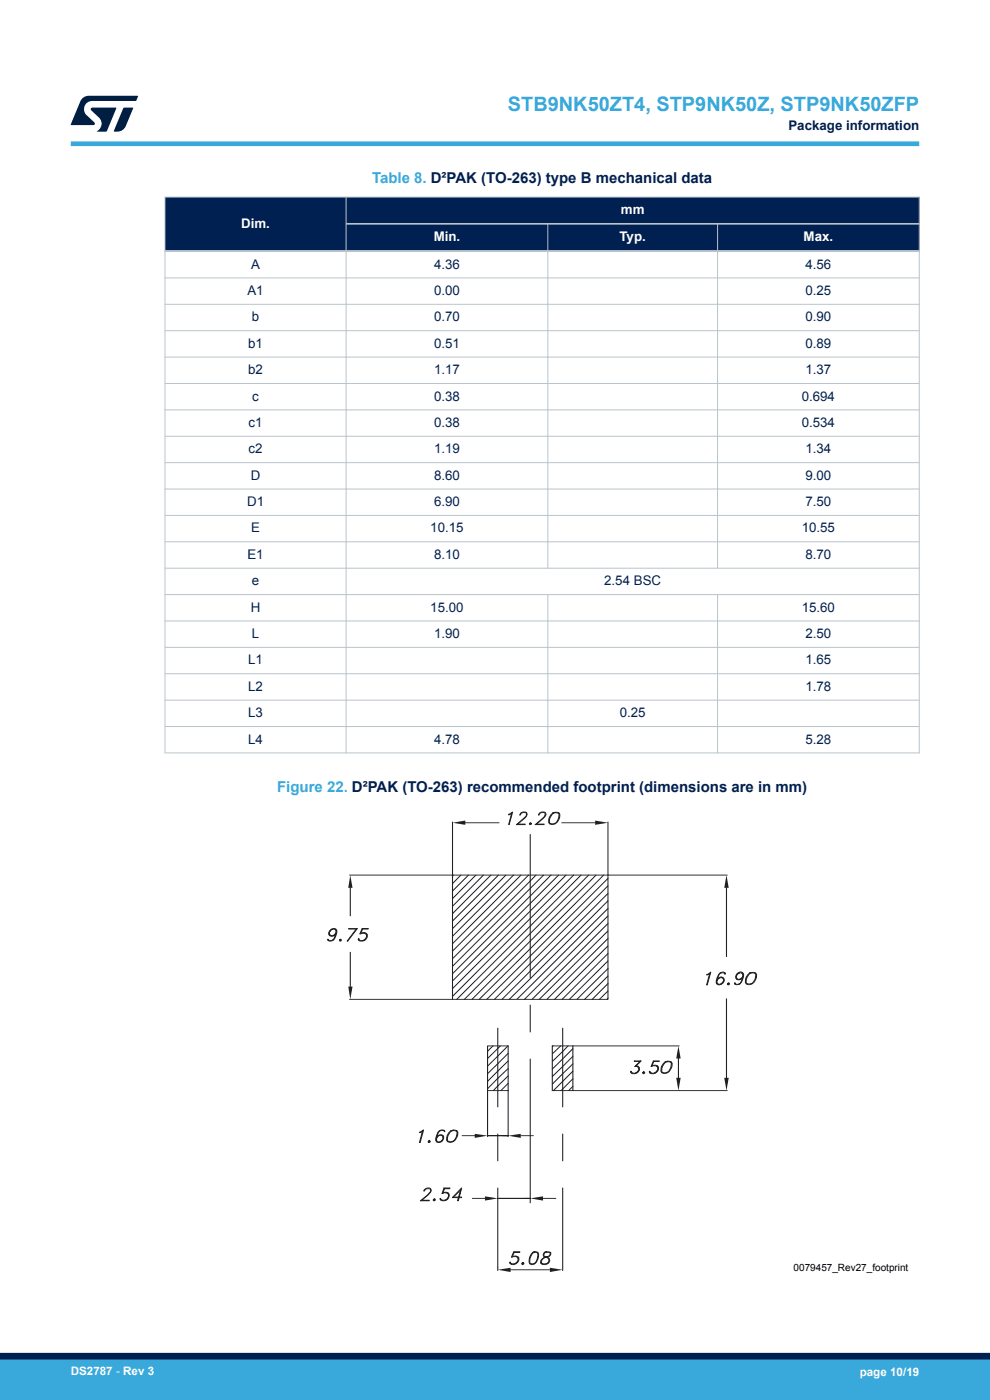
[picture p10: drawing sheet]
<svg xmlns="http://www.w3.org/2000/svg" width="210mm" height="297mm" viewBox="0 0 210 297" stroke-linecap="round" stroke-linejoin="round" font-family="sans-serif">
<defs><g id="words">
<text font-size="4.2" fill="#39a9dc" x="107.7" y="23.5">STB9NK50ZT4, STP9NK50Z, STP9NK50ZFP</text>
<g font-size="3.2" fill="#39a9dc">
<text x="78.9" y="38.8">Table 8. D²PAK (TO-263) type B mechanical data</text>
<text x="58.8" y="168">Figure 22. D²PAK (TO-263) recommended footprint (dimensions are in mm)</text>
</g>
<g font-size="2.8" fill="#002052">
<text x="167.2" y="27.5">Package information</text>
<text x="53.3" y="57">A</text>
<text x="92.1" y="57">4.36</text>
<text x="170.9" y="57">4.56</text>
<text x="52.5" y="62.6">A1</text>
<text x="92.1" y="62.6">0.00</text>
<text x="170.9" y="62.6">0.25</text>
<text x="53.4" y="68.2">b</text>
<text x="92.1" y="68.2">0.70</text>
<text x="170.9" y="68.2">0.90</text>
<text x="52.6" y="73.8">b1</text>
<text x="92.1" y="73.8">0.51</text>
<text x="170.9" y="73.8">0.89</text>
<text x="52.6" y="79.4">b2</text>
<text x="92.1" y="79.4">1.17</text>
<text x="170.9" y="79.4">1.37</text>
<text x="53.5" y="85">c</text>
<text x="92.1" y="85">0.38</text>
<text x="170.1" y="85">0.694</text>
<text x="52.7" y="90.6">c1</text>
<text x="92.1" y="90.6">0.38</text>
<text x="170.1" y="90.6">0.534</text>
<text x="52.7" y="96.2">c2</text>
<text x="53.2" y="101.8">D</text>
<text x="92.1" y="96.2">1.19</text>
<text x="92.1" y="101.8">8.60</text>
<text x="170.9" y="96.2">1.34</text>
<text x="170.9" y="101.8">9.00</text>
<text x="52.4" y="107.4">D1</text>
<text x="92.1" y="107.4">6.90</text>
<text x="170.9" y="107.4">7.50</text>
<text x="53.3" y="113">E</text>
<text x="91.3" y="113">10.15</text>
<text x="170.1" y="113">10.55</text>
<text x="52.5" y="118.6">E1</text>
<text x="92.1" y="118.6">8.10</text>
<text x="170.9" y="118.6">8.70</text>
<text x="53.4" y="124.2">e</text>
<text x="128.2" y="124.2">2.54 BSC</text>
<text x="53.2" y="129.7">H</text>
<text x="91.3" y="129.7">15.00</text>
<text x="170.1" y="129.7">15.60</text>
<text x="53.4" y="135.3">L</text>
<text x="92.1" y="135.3">1.90</text>
<text x="170.9" y="135.3">2.50</text>
<text x="52.6" y="140.9">L1</text>
<text x="170.9" y="140.9">1.65</text>
<text x="52.6" y="146.5">L2</text>
<text x="170.9" y="146.5">1.78</text>
<text x="52.6" y="152.1">L3</text>
<text x="131.5" y="152.1">0.25</text>
<text x="52.6" y="157.7">L4</text>
<text x="92.1" y="157.7">4.78</text>
<text x="170.9" y="157.7">5.28</text>
</g>
<g font-size="2.8" fill="#fff">
<text x="131.7" y="45.4">mm</text>
<text x="51.2" y="48.3">Dim.</text>
<text x="92" y="51.2">Min.</text>
<text x="131.4" y="51.2">Typ.</text>
<text x="170.5" y="51.2">Max.</text>
</g>
<g font-size="2.5" fill="#fff">
<text x="15" y="291.6">DS2787 - Rev 3</text>
<text x="182.4" y="291.9">page 10/19</text>
</g>
<text font-size="2.1" x="168.3" y="269.6">0079457_Rev27_footprint</text>
</g></defs>
<g fill="#002052">
<path d="M35 41.8h160v11.5h-160z" fill-rule="evenodd"/>
<path d="M35 41.8h160v5.7h-160z" fill-rule="evenodd"/>
<path d="M35.1 41.9h38.2v11.1h-38.2z" fill-rule="evenodd"/>
<path d="M73.5 47.7h42.6v5.3h-42.6z" fill-rule="evenodd"/>
<path d="M116.3 47.7h35.8v5.3h-35.8z" fill-rule="evenodd"/>
<path d="M152.3 47.7h42.6v5.3h-42.6z" fill-rule="evenodd"/>
</g>
<g fill="none" stroke="#b9c4ca" stroke-width=".21">
<path d="M34.9 41.8h160.2M34.9 59h160.2M35 41.7v118.1M73.4 41.7v118.1M116.2 47.5v73.1M152.2 47.5v73.1M195 41.7v118.1M34.9 64.6h160.2M34.9 70.2h160.2M34.9 75.8h160.2M34.9 81.4h160.2M34.9 86.9h160.2"/>
<path d="M34.9 92.5h160.2M34.9 98.1h160.2M34.9 103.7h160.2M34.9 109.3h160.2M34.9 114.9h160.2M34.9 120.5h160.2M34.9 126.1h160.2M34.9 131.7h160.2M34.9 137.3h160.2M116.2 126.1v33.7M152.2 126.1v33.7M34.9 142.9h160.2"/>
<path d="M34.9 148.5h160.2M34.9 154.1h160.2M34.9 159.7h160.2"/>
</g>
<path d="M73.4 47.5h121.7" fill="none" stroke="#b9c4ca" stroke-width=".35"/>
<path d="M34.9 53.3h160.2" fill="none" stroke="#b9c4ca" stroke-width=".42"/>
<g fill="none" stroke="#231f20" stroke-width=".21">
<path d="M112.5 177v30.5M116.6 174.7l.4 .1 .8-.1M117.3 172.5l.5-.1 .7 .1M117.5 172.4a2.03 2.03 0 0 0-.8 2.4M117.8 172.3a1.75 1.75 0 0 0-1.2 2.5 1.66 1.66 0 0 0 1.7-.5 1.66 1.66 0 0 0 .3-1.9l-.5-.1-.8 .1M118.4 172.4l.2 .4a2.23 2.23 0 0 1-1 2M96 185.6h33v26.4h-33zM96.2 185.6l-.2 .3M97.8 185.6l-1.8 1.9M99.4 185.6l-3.4 3.4M100.9 185.6l-4.9 5M102.6 185.6l-6.6 6.7"/>
<path d="M104.1 185.6l-8.1 8.2M105.7 185.6l-9.7 9.8M107.3 185.6l-11.3 11.4M108.9 185.6l-12.9 13M110.5 185.6l-14.5 14.6M112.1 185.6l-16.1 16.2M113.7 185.6l-17.7 17.8M115.3 185.6l-19.3 19.4M116.9 185.6l-20.9 21M118.5 185.6l-22.5 22.5M120.1 185.6l-24.1 24.1M121.7 185.6l-25.7 25.8"/>
<path d="M123.3 185.6l-26.4 26.4M124.9 185.6l-26.4 26.4M126.4 185.6l-26.3 26.4M128.1 185.6l-26.4 26.4M129 187.9l-24.1 24.1M129 194.3l-17.7 17.7M129 197.5l-14.6 14.5M129 195.9l-16.1 16.1M129 191.1l-21 20.9M129 199.1l-13 12.9M129 189.5l-22.5 22.5M129 186.4l-25.7 25.6"/>
<path d="M129 192.7l-19.4 19.3M105.6 218.1v16.7M112.5 213.2v5.7M119.4 218.1v16.7M129 211.8l-.2 .2M129 205.5l-6.6 6.5M129 202.3l-9.8 9.7M129 210.2l-1.8 1.8M129 200.7l-11.4 11.3M129 208.7l-3.4 3.3M129 203.9l-8.2 8.1M129 207l-5 5"/>
<path d="M158.3 208.6l.5 .1 .8-.1M159 206.5l.5-.1 .8 .1M159.2 206.4a2.03 2.03 0 0 0-.8 2.3M159.6 206.3a1.75 1.75 0 0 0-1.3 2.4 1.66 1.66 0 0 0 1.8-.5 1.66 1.66 0 0 0 .2-1.8l-.4-.1-.9 .1M160.1 206.4l.2 .4a2.23 2.23 0 0 1-1 1.9M95.7 240l.4-.1 .8 .1M95.8 239.9a2.03 2.03 0 0 0-.7 2.3M96.2 239.7a1.75 1.75 0 0 0-1.3 2.5 1.66 1.66 0 0 0 1.8-.5 1.66 1.66 0 0 0 .2-1.8l-.4-.2-.8 .2M96.7 239.9l.3 .3a2.23 2.23 0 0 1-1 2M103.4 221.9h4.4v9.5h-4.4zM104.6 221.9l-1.2 1.1M106.1 221.9l-2.7 2.7"/>
<path d="M107.8 221.9l-4.4 4.3M107.8 229.8l-1.5 1.6M107.8 223.5l-4.4 4.3M107.8 225.1l-4.4 4.3M107.8 226.7l-4.4 4.3M107.8 228.3l-3.2 3.1M112.5 224.7v30.5M117.2 221.9h4.3v9.5h-4.3zM117.3 221.9l-.1 .1M118.9 221.9l-1.7 1.7M120.5 221.9l-3.3 3.3M121.5 230.5l-.9 .9"/>
<path d="M121.5 227.2l-4.1 4.2M121.5 228.8l-2.5 2.6M121.5 222.5l-4.3 4.3M121.5 224.1l-4.3 4.3M121.5 225.7l-4.3 4.3M140.4 227.5l.5 .1 .7-.1M141.1 225.4l.5-.2 .7 .2M141.3 225.2a2.03 2.03 0 0 0-.8 2.4M141.6 225.1a1.75 1.75 0 0 0-1.2 2.5 1.66 1.66 0 0 0 1.8-.5 1.66 1.66 0 0 0 .2-1.9l-.4-.1-.9 .1M142.2 225.2l.2 .4a2.23 2.23 0 0 1-1 2M89.4 254.6h1.7l-.1 .1h-1.8l1.9-1.7 .3-.5-.1-.2a.95 .95 0 0 0-1.4 .4v-.2a.83 .83 0 0 1 .8-.5 .83 .83 0 0 1 .8 .5l-.7 1-1.5 1.2M92.1 254.3l-.2 .3 .1 .1 .3-.1-.1-.3-.3 .2"/>
<path d="M92.1 254.5v.1l.1-.1-.1 .1M93.4 254.3l.4 .3M94.8 253a.8 .8 0 0 1 .1 1.3l-.5 .3M95 242.1l.4 .1 .8-.1M95.1 254.1a1.17 1.17 0 0 1-1.6 .4l-.1-.3M95.2 253.6l-.2-.4a1.18 1.18 0 0 0-1.2 0l.4-1.2h1.2v.2h-1.1l-.4 .8a.84 .84 0 0 1 1.3 .1 .84 .84 0 0 1-.2 1.2 .92 .92 0 0 1-.9 .5 .92 .92 0 0 1-.8-.6h.2M96.1 254h1.8v.1h-2l2-2.1-.7 2.7h-.2l.7-2.2-1.6 1.6M100.2 254.2h2.7M105.6 240.6v5.7M105.6 252v16.8M111.3 254.2h1.2h-6.9h6.9M115.2 254.2h2.7"/>
<path d="M119.4 240.6v5.7M119.4 252v16.8"/>
</g>
<g fill="#231f20">
<path d="M112.5 254.2l2.7-.4v.9z"/>
<path d="M102.9 253.8l2.7 .4-2.7 .5z"/>
</g>
<g fill="none" stroke="#231f20" stroke-width=".21">
<path d="M93.2 239.9h1.1M93.4 239.8a2.41 2.41 0 0 0-.8 2.2l.3 .3M94.2 239.8l.2 .3-.1-.3a1.06 1.06 0 0 0-1.4 .4 1.88 1.88 0 0 0-.3 2.1 1 1 0 0 0 1.2-.3 1 1 0 0 0 .1-1.2 1.03 1.03 0 0 0-1.2 .3M103.4 231.4v9.7M107.8 231.4v9.7M89.1 240.2l.7-.5-.7 2.7h-.1l.7-2.5-.7 .4zM91 242.1l-.1 .2 .2-.2-.2 .2M91 242l-.2 .3 .1 .1 .3-.1-.1-.3-.2 .1M92.5 241.8l.1 .3a.95 .95 0 0 0 1.3-.3M92.6 241.4a.97 .97 0 0 1 1.3-.5l.1 .5M93.3 240.8l-.5 .3-.2 .4M93.7 240.8l.2 .3a.99 .99 0 0 1-.6 1.2"/>
<path d="M98 240.9h2.7M106.6 240.9h1.2h-4.4h4.4M110.5 240.9h2.6"/>
</g>
<g fill="#231f20">
<path d="M107.8 240.9l2.7-.4v.9z"/>
<path d="M100.7 240.5l2.7 .4-2.7 .5z"/>
</g>
<path d="M74.1 185.6h21.8M74.3 188.4v5.9M74.1 212h21.8" fill="none" stroke="#231f20" stroke-width=".21"/>
<g fill="#231f20">
<path d="M74.3 185.6l.5 2.8h-.9z"/>
<path d="M73.9 209.3h.9l-.5 2.7z"/>
</g>
<g fill="none" stroke="#231f20" stroke-width=".21">
<path d="M96 174.4v11.2M98.7 174.5h7.2M129 174.4v11.2M69.6 199.4l.3 .1 .7-.1M69.8 198l.2 .4a.9 .9 0 0 0 1.2-.4M69.9 197.6a.9 .9 0 0 1 1.3-.4l.2 .4M70.6 197.1l-.5 .3-.2 .4v.4l.3 .3M71 197.1l.3 .3a2.71 2.71 0 0 1-.9 2.1M71.2 198.2a.83 .83 0 0 1-1.5 0 .98 .98 0 0 1 .5-1.1 .98 .98 0 0 1 1.2 .3 3.1 3.1 0 0 1-.8 2.1l-.7 .2-.3-.2-.1-.2 .2 .2M71.3 197.8l-.3 .4-.4 .3M72.2 199.4l-.1 .1 .2-.1-.2 .1M72.2 199.3l-.2 .2 .3 .2 .1-.3-.1-.1-.2 .1"/>
<path d="M75.6 197l-2 2.7 2.2-2.7h-1.8v.1h1.6M76.1 199.3l.3 .2M77.4 198a.76 .76 0 0 1 .1 1.3l-.5 .2M77.8 198.5l-.2-.4-.3-.1-.9 .1 .4-1.1h1.3v.1h-1.2l-.4 .9a.83 .83 0 0 1 .9-.1 .83 .83 0 0 1 .5 .7 1.18 1.18 0 0 1-1.9 .8v-.3l.2 .3a1.17 1.17 0 0 0 1.4-.3"/>
</g>
<g fill="#231f20">
<path d="M96 174.5l2.7-.4v.9z"/>
<path d="M126.2 174.1l2.8 .4-2.8 .5z"/>
</g>
<path d="M107.9 172.7l.8-.4-.7 2.6 .5-2.4-.6 .4zM109.7 174.8h1.7v.1h-1.8l1.5-1.3a.94 .94 0 0 0 .5-1.1 .87 .87 0 0 0-1.2 .2l-.1 .2v-.2a.89 .89 0 0 1 1.4-.2 .99 .99 0 0 1-.5 1.1l-1.5 1.3M112.5 174.7l-.1 .1 .2-.1-.2 .1M112.5 174.6l-.2 .1 .1 .2 .3-.1-.1-.2-.3 .1M113.7 174.8h1.7v.1h-1.9l1.6-1.3a1.11 1.11 0 0 0 .5-1.1 .96 .96 0 0 0-1.4 .4l.1-.2a.93 .93 0 0 1 1.4-.2 .96 .96 0 0 1-.5 1.1l-1.5 1.3M119.2 174.5h7M129 185.6h25.3M74.3 202v7.3M154.1 211.9v16.8M144.1 231.4h10.2" fill="none" stroke="#231f20" stroke-width=".21"/>
<g fill="#231f20">
<path d="M153.6 228.7h1l-.5 2.7z"/>
<path d="M154.1 185.6l.5 2.8h-1z"/>
</g>
<g fill="none" stroke="#231f20" stroke-width=".21">
<path d="M154.1 188.4v14.6M149.9 206.7l.9-.5-.8 2.7h-.1l.7-2.4-.7 .4zM152 208.3l.2 .4 .3 .1 .5-.1 .4-.4M152.1 207.9a.99 .99 0 0 1 1.3-.4l.2 .4M152.7 206.5l.5-.1 .5 .1M152.8 207.4l-.5 .3-.2 .3M152.9 206.4a3.4 3.4 0 0 0-.9 2.1l.4 .3M153.2 207.4l.3 .3a.95 .95 0 0 1-.7 1.1M153.7 206.4v.3h.2l-.1-.3a.91 .91 0 0 0-1.3 .3 1.81 1.81 0 0 0-.4 2.1 .98 .98 0 0 0 1.2-.2 .98 .98 0 0 0 .1-1.2 .83 .83 0 0 0-1.2 .3M154.5 208.5l-.2 .3 .1 .1 .3-.1v-.3l-.4 .2M154.5 208.7v.1l.1-.1-.1 .1M155.9 208.7l.3 .1 .7-.1"/>
<path d="M156.1 207.2l.1 .5a1.01 1.01 0 0 0 1.3-.5M156.2 206.9a.97 .97 0 0 1 1.3-.4l.1 .4M156.9 206.4l-.5 .3-.2 .4v.4l.3 .3M157.3 206.4l.3 .3a2.5 2.5 0 0 1-.9 2.1M157.5 207.5a.87 .87 0 0 1-1.4 0 1.05 1.05 0 0 1 1.4-1.2 1.81 1.81 0 0 1-.2 2.1 1.02 1.02 0 0 1-1.4 .4l-.1-.3h.2v.3M157.6 207.1l-.2 .4-.5 .3M121.6 231.4h22.5M121.6 221.9h22.5M143.9 224.6v4.1"/>
</g>
<g fill="#231f20">
<path d="M143.4 228.7h1l-.5 2.7z"/>
<path d="M143.9 221.9l.5 2.7h-1z"/>
</g>
<g fill="none" stroke="#231f20" stroke-width=".21">
<path d="M133.8 227.4l.4 .3M134.8 226.1l.6 .1a1.03 1.03 0 0 1-.2 1.4 1.03 1.03 0 0 1-1.4-.1v-.2a.96 .96 0 0 0 1.7-.2M135.2 226.2l.3 .2v.6l-.7 .7M135.8 225.2h-1.3l.1-.1h1.4l-1.2 1.1M135.9 225.1l-1.2 1.1 .7 .2 .1 .4M136.5 227.5v.2l.1-.2h-.1v.2M136.5 227.4l-.1 .4 .3-.1v-.3l-.3 .1M137.8 227.4l.3 .3M139.2 226.1a.8 .8 0 0 1 0 1.3l-.4 .3M139.6 226.6l-.2-.4a1.29 1.29 0 0 0-1.3 0l.5-1.1h1.3l-.1 .1h-1.1l-.4 .9a.87 .87 0 0 1 1.4 .7 1.15 1.15 0 0 1-1.9 .7l-.1-.2h.2a.77 .77 0 0 0 1.2 .2l.3-.4M105.6 268.8v.7M108.3 269.4h8.3"/>
<path d="M119.4 268.8v.7"/>
</g>
<g fill="#231f20">
<path d="M105.6 269.4l2.7-.5v.9z"/>
<path d="M116.6 268.9l2.8 .5-2.8 .4z"/>
</g>
<g fill="none" stroke="#231f20" stroke-width=".21">
<path d="M108.2 267.8l.3 .3M109.6 266.6a.76 .76 0 0 1 0 1.2l-.4 .3M110 267.1l-.2-.4-.4-.1-.9 .1 .5-1.1h1.3l-.1 .1h-1.2l-.3 .9a.87 .87 0 0 1 1.4 .7 1.22 1.22 0 0 1-2 .7v-.2a1.03 1.03 0 0 0 1.7-.2M110.9 268l-.1 .1h.2v-.1l-.2 .1M110.9 267.8l-.2 .3 .2 .2 .2-.3-.1-.2-.3 .2M112.4 268l.4 .1 .7-.1M113 265.8l.4-.1 .6 .1M113.1 265.7a2.4 2.4 0 0 0-.6 2.4M113.5 265.6a1.94 1.94 0 0 0-1.1 2.5 .95 .95 0 0 0 1.4-.3 2.19 2.19 0 0 0 .3-2.1l-.4-.1-.7 .1M113.9 265.7a2.17 2.17 0 0 1-.6 2.4M114.8 267.8l.3 .3M115.5 265.8l.4-.1 .9 .1"/>
<path d="M115.6 265.7l-.3 .5a1.03 1.03 0 0 0 1 .6 .96 .96 0 0 1-.3 1.4 .96 .96 0 0 1-1.3-.4 1.74 1.74 0 0 1 1.7-1.3l.3-.5-.1-.3M115.9 265.6l-.4 .1a.59 .59 0 0 0-.1 .9l.9 .4a.69 .69 0 0 1-.2 1 .93 .93 0 0 1-1.3-.2 1.55 1.55 0 0 1 1.6-1.2 .75 .75 0 0 0 .4-.9l-.4-.1-.9 .1M116.3 267.8l-.4 .3"/>
</g>
<path d="M15 30.5h180" fill="none" stroke="#39a9dc" stroke-width="1"/>
<g fill="#001e41">
<path d="M17.6 20.8l1.2-.5 10.5 .1-.5 1h-9.2a1.74 1.74 0 0 0-1.6 1 1.74 1.74 0 0 0 .3 2l1.7 1.6 .1 .2-.1 .3h-5l2.1-5z"/>
<path d="M26.2 22.9h2.1l-1.6 3.9a1.92 1.92 0 0 1-1.8 1.1h-.7l-.1-.1z"/>
<path d="M19.4 22.9l5.2-.1 .1 .1-2.1 5h-2.1a1.85 1.85 0 0 0 .5-2.9l-1.6-1.6-.2-.2z"/>
</g>
<g fill="#39a9dc">
<path d="M0 288.4h210v8.6h-210z" fill-rule="evenodd"/>
<path d="M-.1 288.4h210.2v4.4h-210.2z" fill-rule="evenodd"/>
</g>
<path d="M0 287.7h210" fill="none" stroke="#002052" stroke-width="1.4"/>
<use href="#words"/>
</svg>
